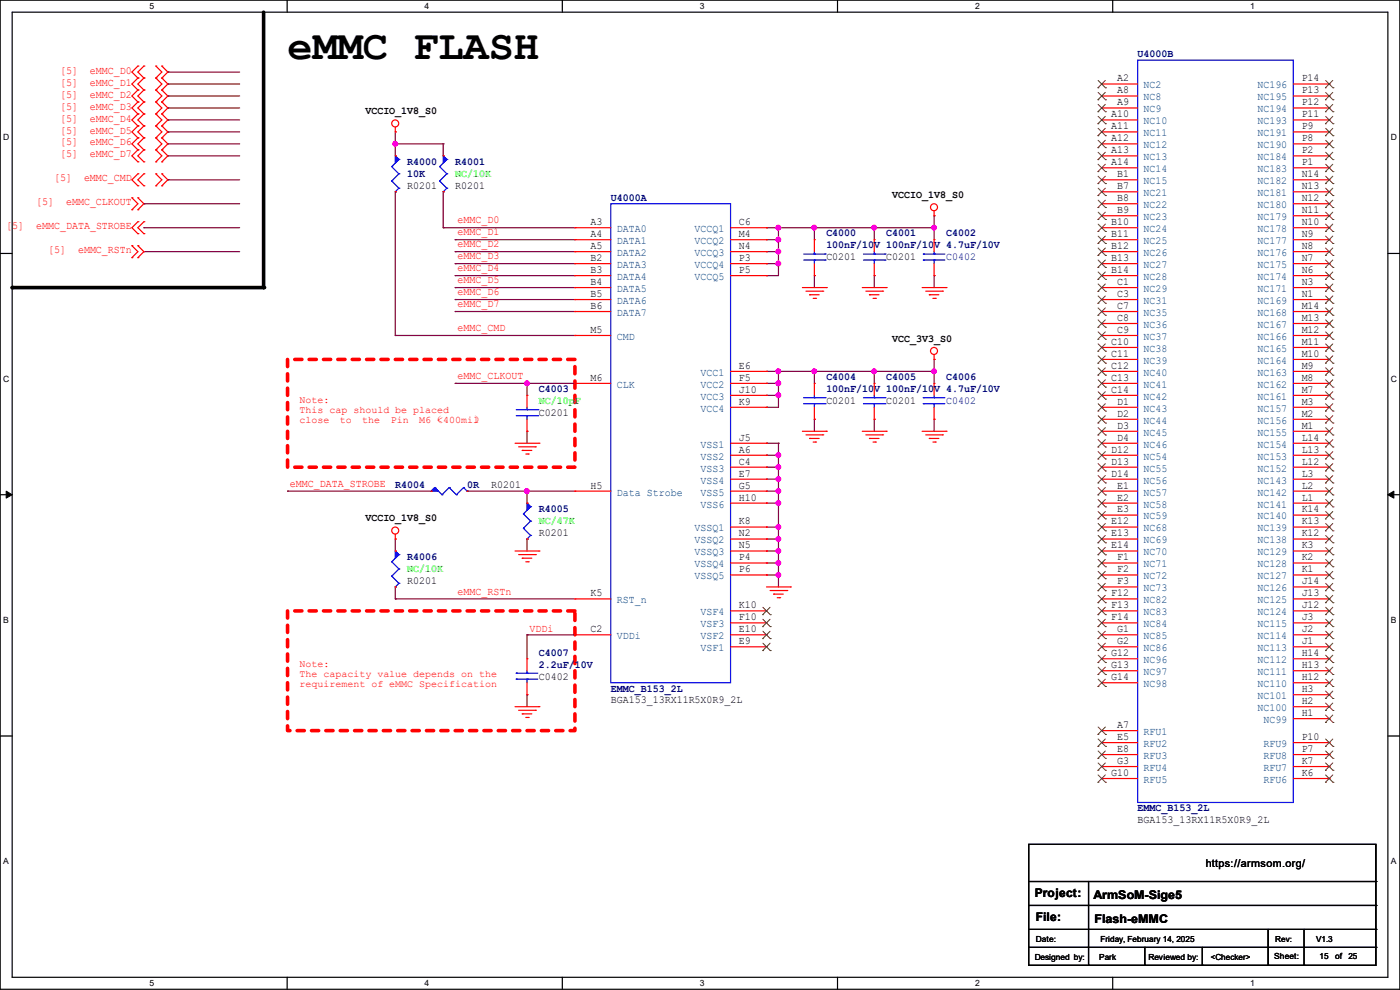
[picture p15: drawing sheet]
<svg xmlns="http://www.w3.org/2000/svg" width="297mm" height="210mm" viewBox="0 0 297 210" stroke-linecap="round" stroke-linejoin="round" font-family="sans-serif">
<defs><g id="words">
<text font-size="8.9" x="61" y="12.5">eMMC FLASH</text>
<g font-size="2.5">
<text x="219.5" y="190.4">Project:</text>
<text x="231.9" y="190.6">ArmSoM-Sige5</text>
<text x="219.8" y="195.5">File:</text>
<text x="232.2" y="195.7">Flash-eMMC</text>
</g>
<g font-size="2.3" fill="#f00">
<text x="12.7" y="15.6">[5]</text>
<text x="19.1" y="15.6">eMMC_D0</text>
<text x="12.7" y="18.2">[5]</text>
<text x="12.7" y="20.7">[5]</text>
<text x="12.7" y="23.2">[5]</text>
<text x="19.1" y="18.2">eMMC_D1</text>
<text x="19.1" y="20.7">eMMC_D2</text>
<text x="19.1" y="23.2">eMMC_D3</text>
<text x="12.7" y="25.8">[5]</text>
<text x="12.7" y="28.3">[5]</text>
<text x="19.1" y="25.8">eMMC_D4</text>
<text x="19.1" y="28.3">eMMC_D5</text>
<text x="12.7" y="30.9">[5]</text>
<text x="12.7" y="33.4">[5]</text>
<text x="19.1" y="30.9">eMMC_D6</text>
<text x="19.1" y="33.4">eMMC_D7</text>
<text x="11.5" y="38.5">[5]</text>
<text x="17.8" y="38.5">eMMC_CMD</text>
<text x="7.7" y="43.6">[5]</text>
<text x="14" y="43.6">eMMC_CLKOUT</text>
<text x="97.1" y="47.4">eMMC_D0</text>
<text x="1.3" y="48.6">[</text>
<text x="2.6" y="48.6">5]</text>
<text x="7.7" y="48.6">eMMC_DATA_STROBE</text>
<text x="10.2" y="53.7">[5]</text>
<text x="16.6" y="53.7">eMMC_RSTn</text>
<text x="97.1" y="49.9">eMMC_D1</text>
<text x="97.1" y="52.5">eMMC_D2</text>
<text x="97.1" y="55">eMMC_D3</text>
<text x="97.1" y="57.5">eMMC_D4</text>
<text x="97.1" y="60.1">eMMC_D5</text>
<text x="97.1" y="62.6">eMMC_D6</text>
<text x="97.1" y="65.2">eMMC_D7</text>
<text x="97.1" y="70.2">eMMC_CMD</text>
<text x="97.1" y="80.4">eMMC_CLKOUT</text>
<text x="61.5" y="103.3">eMMC_DATA_STROBE</text>
<text x="97.1" y="126.1">eMMC_RSTn</text>
<text x="112.3" y="134.2">VDDi</text>
</g>
<g font-size="2.3">
<text x="237" y="17.3">A2</text>
<text x="276.1" y="17.3">P14</text>
<text x="237" y="19.8">A8</text>
<text x="237" y="22.4">A9</text>
<text x="276.1" y="22.4">P12</text>
<text x="276.1" y="19.8">P13</text>
<text x="77.5" y="24.3">VCCIO_1V8_S0</text>
<text x="235.8" y="24.9">A10</text>
<text x="235.8" y="27.4">A11</text>
<text x="235.8" y="30">A12</text>
<text x="276.1" y="30">P8</text>
<text x="276.1" y="27.4">P9</text>
<text x="276.1" y="24.9">P11</text>
<text x="235.8" y="32.5">A13</text>
<text x="235.8" y="35.1">A14</text>
<text x="276.1" y="35.1">P1</text>
<text x="276.1" y="32.5">P2</text>
<text x="86.4" y="40">R0201</text>
<text x="96.6" y="40">R0201</text>
<text x="237" y="37.6">B1</text>
<text x="237" y="40.1">B7</text>
<text x="276.1" y="40.1">N13</text>
<text x="276.1" y="37.6">N14</text>
<text x="125.3" y="47.8">A3</text>
<text x="156.8" y="47.8">C6</text>
<text x="189.3" y="42">VCCIO_1V8_S0</text>
<text x="235.8" y="47.8">B10</text>
<text x="237" y="42.7">B8</text>
<text x="237" y="45.2">B9</text>
<text x="276.1" y="47.8">N10</text>
<text x="276.1" y="45.2">N11</text>
<text x="276.1" y="42.7">N12</text>
<text x="125.3" y="50.3">A4</text>
<text x="125.3" y="52.8">A5</text>
<text x="156.8" y="52.8">N4</text>
<text x="156.8" y="50.3">M4</text>
<text x="235.8" y="50.3">B11</text>
<text x="235.8" y="52.8">B12</text>
<text x="276.1" y="52.8">N8</text>
<text x="276.1" y="50.3">N9</text>
<text x="125.3" y="55.4">B2</text>
<text x="125.3" y="57.9">B3</text>
<text x="156.8" y="57.9">P5</text>
<text x="156.8" y="55.4">P3</text>
<text x="175.3" y="55.2">C0201</text>
<text x="188" y="55.2">C0201</text>
<text x="235.8" y="55.4">B13</text>
<text x="235.8" y="57.9">B14</text>
<text x="276.1" y="57.9">N6</text>
<text x="276.1" y="55.4">N7</text>
<text x="125.3" y="60.5">B4</text>
<text x="125.3" y="63">B5</text>
<text x="125.3" y="65.5">B6</text>
<text x="237" y="60.5">C1</text>
<text x="237" y="63">C3</text>
<text x="237" y="65.5">C7</text>
<text x="276.1" y="65.5">M14</text>
<text x="276.1" y="63">N1</text>
<text x="276.1" y="60.5">N3</text>
<text x="125.3" y="70.6">M5</text>
<text x="237" y="68.1">C8</text>
<text x="237" y="70.6">C9</text>
<text x="276.1" y="70.6">M12</text>
<text x="276.1" y="68.1">M13</text>
<text x="189.3" y="72.5">VCC_3V3_S0</text>
<text x="235.8" y="73.2">C10</text>
<text x="235.8" y="75.7">C11</text>
<text x="276.1" y="75.7">M10</text>
<text x="276.1" y="73.2">M11</text>
<text x="125.3" y="80.8">M6</text>
<text x="156.8" y="83.3">J10</text>
<text x="156.8" y="80.8">F5</text>
<text x="156.8" y="78.2">E6</text>
<text x="235.8" y="78.2">C12</text>
<text x="235.8" y="80.8">C13</text>
<text x="235.8" y="83.3">C14</text>
<text x="276.1" y="83.3">M7</text>
<text x="276.1" y="80.8">M8</text>
<text x="276.1" y="78.2">M9</text>
<text x="114.3" y="88.3">C0201</text>
<text x="156.8" y="85.9">K9</text>
<text x="175.3" y="85.7">C0201</text>
<text x="188" y="85.7">C0201</text>
<text x="237" y="85.9">D1</text>
<text x="237" y="88.4">D2</text>
<text x="276.1" y="88.4">M2</text>
<text x="276.1" y="85.9">M3</text>
<text x="156.8" y="93.5">J5</text>
<text x="237" y="90.9">D3</text>
<text x="237" y="93.5">D4</text>
<text x="276.1" y="93.5">L14</text>
<text x="276.1" y="90.9">M1</text>
<text x="156.8" y="101.1">E7</text>
<text x="156.8" y="96">A6</text>
<text x="156.8" y="98.6">C4</text>
<text x="235.8" y="96">D12</text>
<text x="235.8" y="98.6">D13</text>
<text x="235.8" y="101.1">D14</text>
<text x="276.1" y="101.1">L3</text>
<text x="276.1" y="98.6">L12</text>
<text x="276.1" y="96">L13</text>
<text x="104.2" y="103.5">R0201</text>
<text x="125.3" y="103.6">H5</text>
<text x="156.8" y="103.6">G5</text>
<text x="156.8" y="106.2">H10</text>
<text x="237" y="103.6">E1</text>
<text x="237" y="106.2">E2</text>
<text x="276.1" y="106.2">L1</text>
<text x="276.1" y="103.6">L2</text>
<text x="77.5" y="110.6">VCCIO_1V8_S0</text>
<text x="114.3" y="113.7">R0201</text>
<text x="156.8" y="113.8">N2</text>
<text x="156.8" y="111.3">K8</text>
<text x="235.8" y="111.3">E12</text>
<text x="235.8" y="113.8">E13</text>
<text x="237" y="108.7">E3</text>
<text x="276.1" y="113.8">K12</text>
<text x="276.1" y="111.3">K13</text>
<text x="276.1" y="108.7">K14</text>
<text x="156.8" y="118.9">P4</text>
<text x="156.8" y="116.3">N5</text>
<text x="235.8" y="116.3">E14</text>
<text x="237" y="118.9">F1</text>
<text x="276.1" y="118.9">K2</text>
<text x="276.1" y="116.3">K3</text>
<text x="86.4" y="123.8">R0201</text>
<text x="156.8" y="121.4">P6</text>
<text x="237" y="121.4">F2</text>
<text x="237" y="124">F3</text>
<text x="276.1" y="124">J14</text>
<text x="276.1" y="121.4">K1</text>
<text x="125.3" y="126.5">K5</text>
<text x="156.8" y="131.6">F10</text>
<text x="156.8" y="129">K10</text>
<text x="235.8" y="126.5">F12</text>
<text x="235.8" y="129">F13</text>
<text x="235.8" y="131.6">F14</text>
<text x="276.1" y="131.6">J3</text>
<text x="276.1" y="129">J12</text>
<text x="276.1" y="126.5">J13</text>
<text x="125.3" y="134.1">C2</text>
<text x="156.8" y="136.7">E9</text>
<text x="156.8" y="134.1">E10</text>
<text x="237" y="134.1">G1</text>
<text x="237" y="136.7">G2</text>
<text x="276.1" y="136.7">J1</text>
<text x="276.1" y="134.1">J2</text>
<text x="235.8" y="139.2">G12</text>
<text x="235.8" y="141.7">G13</text>
<text x="276.1" y="141.7">H13</text>
<text x="276.1" y="139.2">H14</text>
<text x="114.3" y="144.1">C0402</text>
<text x="129.6" y="149.2">BGA153_13RX11R5X0R9_2L</text>
<text x="235.8" y="144.3">G14</text>
<text x="276.1" y="149.4">H2</text>
<text x="276.1" y="146.8">H3</text>
<text x="276.1" y="144.3">H12</text>
<text x="237" y="154.4">A7</text>
<text x="276.1" y="151.9">H1</text>
<text x="237" y="159.5">E8</text>
<text x="237" y="157">E5</text>
<text x="276.1" y="159.5">P7</text>
<text x="276.1" y="157">P10</text>
<text x="235.8" y="164.6">G10</text>
<text x="237" y="162.1">G3</text>
<text x="276.1" y="164.6">K6</text>
<text x="276.1" y="162.1">K7</text>
<text x="241.3" y="174.6">BGA153_13RX11R5X0R9_2L</text>
<text x="255.8" y="184">https://armsom.org/</text>
</g>
<g font-size="2.3" fill="#000080">
<text x="241.3" y="12.1">U4000B</text>
<text x="86.4" y="34.9">R4000</text>
<text x="96.6" y="34.9">R4001</text>
<text x="86.4" y="37.5">10K</text>
<text x="129.6" y="42.5">U4000A</text>
<text x="175.3" y="50.2">C4000</text>
<text x="175.3" y="52.7">100nF/10</text>
<text x="185.5" y="52.7">V 100nF/10</text>
<text x="188" y="50.2">C4001</text>
<text x="198.2" y="52.7">V 4.7uF/10V</text>
<text x="200.7" y="50.2">C4002</text>
<text x="200.7" y="55.2">C0402</text>
<text x="114.3" y="83.2">C4003</text>
<text x="175.3" y="80.6">C4004</text>
<text x="175.3" y="83.2">100nF/10</text>
<text x="185.5" y="83.2">V 100nF/10</text>
<text x="188" y="80.6">C4005</text>
<text x="198.2" y="83.2">V 4.7uF/10V</text>
<text x="200.7" y="80.6">C4006</text>
<text x="200.7" y="85.7">C0402</text>
<text x="83.9" y="103.5">R4004</text>
<text x="99.1" y="103.5">0R</text>
<text x="114.3" y="108.6">R4005</text>
<text x="86.4" y="118.7">R4006</text>
<text x="114.3" y="139.1">C4007</text>
<text x="114.3" y="141.6">2.2uF/</text>
<text x="122" y="141.6">10V</text>
<text x="129.6" y="146.7">EMMC_B153_2L</text>
<text x="241.3" y="172.1">EMMC_B153_2L</text>
</g>
<g font-size="2.3" fill="#004080">
<text x="242.6" y="18.8">NC2</text>
<text x="242.6" y="21.3">NC8</text>
<text x="242.6" y="23.8">NC9</text>
<text x="266.7" y="23.8">NC194</text>
<text x="266.7" y="21.3">NC195</text>
<text x="266.7" y="18.8">NC196</text>
<text x="242.6" y="26.4">NC10</text>
<text x="242.6" y="28.9">NC11</text>
<text x="266.7" y="28.9">NC191</text>
<text x="266.7" y="26.4">NC193</text>
<text x="242.6" y="31.5">NC12</text>
<text x="242.6" y="34">NC13</text>
<text x="266.7" y="34">NC184</text>
<text x="266.7" y="31.5">NC190</text>
<text x="242.6" y="36.5">NC14</text>
<text x="242.6" y="39.1">NC15</text>
<text x="242.6" y="41.6">NC21</text>
<text x="266.7" y="41.6">NC181</text>
<text x="266.7" y="39.1">NC182</text>
<text x="266.7" y="36.5">NC183</text>
<text x="242.6" y="44.2">NC22</text>
<text x="242.6" y="46.7">NC23</text>
<text x="266.7" y="46.7">NC179</text>
<text x="266.7" y="44.2">NC180</text>
<text x="130.9" y="49.2">DATA0</text>
<text x="130.9" y="51.8">DATA1</text>
<text x="147.4" y="51.8">VCCQ2</text>
<text x="147.4" y="49.2">VCCQ1</text>
<text x="242.6" y="49.2">NC24</text>
<text x="242.6" y="51.8">NC25</text>
<text x="266.7" y="51.8">NC177</text>
<text x="266.7" y="49.2">NC178</text>
<text x="130.9" y="56.9">DATA3</text>
<text x="130.9" y="54.3">DATA2</text>
<text x="130.9" y="59.4">DATA4</text>
<text x="147.4" y="54.3">VCCQ3</text>
<text x="147.4" y="59.4">VCCQ5</text>
<text x="147.4" y="56.9">VCCQ4</text>
<text x="242.6" y="54.3">NC26</text>
<text x="242.6" y="56.9">NC27</text>
<text x="242.6" y="59.4">NC28</text>
<text x="266.7" y="59.4">NC174</text>
<text x="266.7" y="56.9">NC175</text>
<text x="266.7" y="54.3">NC176</text>
<text x="130.9" y="61.9">DATA5</text>
<text x="130.9" y="64.5">DATA6</text>
<text x="242.6" y="61.9">NC29</text>
<text x="242.6" y="64.5">NC31</text>
<text x="266.7" y="64.5">NC169</text>
<text x="266.7" y="61.9">NC171</text>
<text x="130.9" y="67">DATA7</text>
<text x="242.6" y="67">NC35</text>
<text x="242.6" y="69.6">NC36</text>
<text x="266.7" y="69.6">NC167</text>
<text x="266.7" y="67">NC168</text>
<text x="130.9" y="72.1">CMD</text>
<text x="242.6" y="72.1">NC37</text>
<text x="242.6" y="74.6">NC38</text>
<text x="242.6" y="77.2">NC39</text>
<text x="266.7" y="77.2">NC164</text>
<text x="266.7" y="74.6">NC165</text>
<text x="266.7" y="72.1">NC166</text>
<text x="130.9" y="82.3">CLK</text>
<text x="148.6" y="82.3">VCC2</text>
<text x="148.6" y="79.7">VCC1</text>
<text x="242.6" y="79.7">NC40</text>
<text x="242.6" y="82.3">NC41</text>
<text x="266.7" y="82.3">NC162</text>
<text x="266.7" y="79.7">NC163</text>
<text x="148.6" y="87.3">VCC4</text>
<text x="148.6" y="84.8">VCC3</text>
<text x="242.6" y="84.8">NC42</text>
<text x="242.6" y="87.3">NC43</text>
<text x="242.6" y="89.9">NC44</text>
<text x="266.7" y="89.9">NC156</text>
<text x="266.7" y="87.3">NC157</text>
<text x="266.7" y="84.8">NC161</text>
<text x="148.6" y="95">VSS1</text>
<text x="242.6" y="92.4">NC45</text>
<text x="242.6" y="95">NC46</text>
<text x="266.7" y="95">NC154</text>
<text x="266.7" y="92.4">NC155</text>
<text x="148.6" y="97.5">VSS2</text>
<text x="148.6" y="100">VSS3</text>
<text x="242.6" y="97.5">NC54</text>
<text x="242.6" y="100">NC55</text>
<text x="266.7" y="100">NC152</text>
<text x="266.7" y="97.5">NC153</text>
<text x="130.9" y="105.1">Data Strobe</text>
<text x="148.6" y="102.6">VSS4</text>
<text x="148.6" y="105.1">VSS5</text>
<text x="148.6" y="107.7">VSS6</text>
<text x="242.6" y="102.6">NC56</text>
<text x="242.6" y="105.1">NC57</text>
<text x="242.6" y="107.7">NC58</text>
<text x="266.7" y="107.7">NC141</text>
<text x="266.7" y="105.1">NC142</text>
<text x="266.7" y="102.6">NC143</text>
<text x="147.4" y="112.7">VSSQ1</text>
<text x="242.6" y="110.2">NC59</text>
<text x="242.6" y="112.7">NC68</text>
<text x="266.7" y="112.7">NC139</text>
<text x="266.7" y="110.2">NC140</text>
<text x="147.4" y="117.8">VSSQ3</text>
<text x="147.4" y="115.3">VSSQ2</text>
<text x="242.6" y="115.3">NC69</text>
<text x="242.6" y="117.8">NC70</text>
<text x="266.7" y="117.8">NC129</text>
<text x="266.7" y="115.3">NC138</text>
<text x="147.4" y="120.4">VSSQ4</text>
<text x="147.4" y="122.9">VSSQ5</text>
<text x="242.6" y="120.4">NC71</text>
<text x="242.6" y="122.9">NC72</text>
<text x="242.6" y="125.4">NC73</text>
<text x="266.7" y="125.4">NC126</text>
<text x="266.7" y="122.9">NC127</text>
<text x="266.7" y="120.4">NC128</text>
<text x="130.9" y="128">RST_n</text>
<text x="148.6" y="130.5">VSF4</text>
<text x="242.6" y="128">NC82</text>
<text x="242.6" y="130.5">NC83</text>
<text x="266.7" y="130.5">NC124</text>
<text x="266.7" y="128">NC125</text>
<text x="130.9" y="135.6">VDDi</text>
<text x="148.6" y="135.6">VSF2</text>
<text x="148.6" y="133.1">VSF3</text>
<text x="242.6" y="133.1">NC84</text>
<text x="242.6" y="135.6">NC85</text>
<text x="266.7" y="135.6">NC114</text>
<text x="266.7" y="133.1">NC115</text>
<text x="148.6" y="138.1">VSF1</text>
<text x="242.6" y="138.1">NC86</text>
<text x="242.6" y="140.7">NC96</text>
<text x="242.6" y="143.2">NC97</text>
<text x="266.7" y="143.2">NC111</text>
<text x="266.7" y="140.7">NC112</text>
<text x="266.7" y="138.1">NC113</text>
<text x="242.6" y="145.8">NC98</text>
<text x="266.7" y="148.3">NC101</text>
<text x="266.7" y="145.8">NC110</text>
<text x="242.6" y="155.9">RFU1</text>
<text x="266.7" y="150.8">NC100</text>
<text x="268" y="153.4">NC99</text>
<text x="242.6" y="161">RFU3</text>
<text x="242.6" y="158.5">RFU2</text>
<text x="268" y="161">RFU8</text>
<text x="268" y="158.5">RFU9</text>
<text x="242.6" y="163.5">RFU4</text>
<text x="242.6" y="166.1">RFU5</text>
<text x="268" y="166.1">RFU6</text>
<text x="268" y="163.5">RFU7</text>
</g>
<g font-size="2.3" fill="#0f0">
<text x="96.6" y="37.5">NC/10K</text>
<text x="114.3" y="85.7">NC/10p</text>
<text x="122" y="85.7">F</text>
<text x="114.3" y="111.1">NC/47K</text>
<text x="86.4" y="121.3">NC/10K</text>
</g>
<g font-size="2.1" fill="#f00">
<text x="63.5" y="85.5">Note:</text>
<text x="63.5" y="87.6">This cap should be placed</text>
<text x="63.5" y="89.7">close</text>
<text x="72.1" y="89.7">to</text>
<text x="76.8" y="89.7">the</text>
<text x="82.9" y="89.7">Pin</text>
<text x="88.9" y="89.7">M6（</text>
<text x="92.8" y="89.7">&lt;400mi）</text>
<text x="100.4" y="89.7">l</text>
<text x="63.5" y="141.4">Note:</text>
<text x="63.5" y="143.5">The capacity value depends on the</text>
<text x="63.5" y="145.6">requirement of eMMC Specification</text>
</g>
<g font-size="1.8">
<text x="31.7" y="1.9">5</text>
<text x="90.1" y="1.9">4</text>
<text x="148.5" y="1.9">3</text>
<text x="206.8" y="1.9">2</text>
<text x="265.2" y="1.9">1</text>
<text x=".7" y="29.8">D</text>
<text x="295.1" y="29.8">D</text>
<text x=".7" y="80.9">C</text>
<text x="295.1" y="80.9">C</text>
<text x=".7" y="132.1">B</text>
<text x="295.1" y="132.1">B</text>
<text x=".7" y="183.3">A</text>
<text x="295.1" y="183.3">A</text>
<text x="219.5" y="203.6">Designed by:</text>
<text x="219.8" y="199.8">Date:</text>
<text x="233.2" y="203.6">Park</text>
<text x="233.5" y="199.8">Friday, February 14, 2025</text>
<text x="243.6" y="203.6">Reviewed by:</text>
<text x="256.8" y="203.6">&lt;Checker&gt;</text>
<text x="270.3" y="203.3">Sheet:</text>
<text x="279.2" y="199.8">V1.3</text>
<text x="280" y="203.3">15</text>
<text x="283.3" y="203.3">of</text>
<text x="286" y="203.3">25</text>
<text x="31.7" y="209.2">5</text>
<text x="90.1" y="209.2">4</text>
<text x="148.5" y="209.2">3</text>
<text x="206.8" y="209.2">2</text>
<text x="265.2" y="209.2">1</text>
</g>
<text font-size="1.7" x="270.6" y="199.8">Rev:</text>
</g></defs>
<g fill="none" stroke="#000" stroke-width=".25">
<path d="M0 0h297v209.8h-297zM2.6 2.6h291.8v204.7h-291.8zM60.9 0v2.6M119.3 0v2.6M177.7 0v2.6M236.1 0v2.6M0 53.8h2.6M294.4 53.8h2.6M0 104.9h2.6M294.4 104.9h2.6M0 156.1h2.6M294.4 156.1h2.6"/>
<path d="M60.9 207.3v2.5M119.3 207.3v2.5M177.7 207.3v2.5M236.1 207.3v2.5"/>
</g>
<path d="M1.3 104.2l1.3 .7-1.3 .8zM294.4 104.9l1.3-.7v1.5z" fill="#000"/>
<path d="M1.3 104.2l1.3 .7-1.3 .8zM294.4 104.9l1.3-.7v1.5z" fill="none" stroke="#000" stroke-width=".21"/>
<path d="M61 76.2h61v22.9h-61zM61 129.6h61v25.4h-61z" fill="none" stroke="#f00" stroke-width=".76" stroke-dasharray="1.5 1.5"/>
<path d="M55.9 2.6v58.4h-53.3" fill="none" stroke="#000" stroke-width=".76"/>
<g fill="#000">
<circle cx="2.6" cy="61" r=".38"/>
<circle cx="55.9" cy="61" r=".38"/>
</g>
<path d="M162.6 111.8h.1M162.6 111.8h2.5M165.1 111.8h.1M165.1 111.8v2.5" fill="none" stroke="#800040" stroke-width=".25"/>
<circle cx="165.1" cy="114.3" r=".49" fill="#f0f"/>
<circle cx="165.1" cy="114.3" r=".49" fill="none" stroke="#f0f" stroke-width=".25"/>
<path d="M162.6 114.3h.1M162.6 116.9h.1M162.6 114.3h2.5M165.1 114.3h.1M165.1 114.3v2.6h-2.5" fill="none" stroke="#800040" stroke-width=".25"/>
<circle cx="165.1" cy="116.9" r=".49" fill="#f0f"/>
<circle cx="165.1" cy="116.9" r=".49" fill="none" stroke="#f0f" stroke-width=".25"/>
<path d="M165.1 116.9h.1M165.1 116.9v2.5" fill="none" stroke="#800040" stroke-width=".25"/>
<circle cx="165.1" cy="119.4" r=".49" fill="#f0f"/>
<circle cx="165.1" cy="119.4" r=".49" fill="none" stroke="#f0f" stroke-width=".25"/>
<path d="M162.6 119.4h.1M162.6 119.4h2.5M165.1 119.4h.1M165.1 119.4v2.6" fill="none" stroke="#800040" stroke-width=".25"/>
<circle cx="165.1" cy="121.9" r=".49" fill="#f0f"/>
<circle cx="165.1" cy="121.9" r=".49" fill="none" stroke="#f0f" stroke-width=".25"/>
<path d="M162.6 94h.1M162.6 94h2.5M165.1 94h.1M165.1 94v2.6M162.6 122h.1M162.6 122h2.5M165.1 122h.1M165.1 122v2.5" fill="none" stroke="#800040" stroke-width=".25"/>
<circle cx="165.1" cy="96.5" r=".49" fill="#f0f"/>
<circle cx="165.1" cy="96.5" r=".49" fill="none" stroke="#f0f" stroke-width=".25"/>
<path d="M162.6 96.6h.1M162.6 99.1h.1M162.6 96.6h2.5M162.6 99.1h2.5M165.1 96.6h.1M165.1 99.1h.1M165.1 96.6v5" fill="none" stroke="#800040" stroke-width=".25"/>
<circle cx="165.1" cy="101.6" r=".49" fill="#f0f"/>
<circle cx="165.1" cy="101.6" r=".49" fill="none" stroke="#f0f" stroke-width=".25"/>
<circle cx="165.1" cy="99.1" r=".49" fill="#f0f"/>
<circle cx="165.1" cy="99.1" r=".49" fill="none" stroke="#f0f" stroke-width=".25"/>
<path d="M162.6 101.6h.1M162.6 101.6h2.5M165.1 101.6h.1M165.1 101.6v2.6" fill="none" stroke="#800040" stroke-width=".25"/>
<circle cx="165.1" cy="104.2" r=".49" fill="#f0f"/>
<circle cx="165.1" cy="104.2" r=".49" fill="none" stroke="#f0f" stroke-width=".25"/>
<path d="M162.6 104.2h.1M162.6 106.7h.1M162.6 104.2h2.5M162.6 106.7h2.5M165.1 104.2h.1M165.1 106.7h.1M165.1 104.2v7.6" fill="none" stroke="#800040" stroke-width=".25"/>
<circle cx="165.1" cy="111.8" r=".49" fill="#f0f"/>
<circle cx="165.1" cy="111.8" r=".49" fill="none" stroke="#f0f" stroke-width=".25"/>
<circle cx="165.1" cy="106.7" r=".49" fill="#f0f"/>
<circle cx="165.1" cy="106.7" r=".49" fill="none" stroke="#f0f" stroke-width=".25"/>
<path d="M185.5 48.3h.1M185.5 48.3h12.7" fill="none" stroke="#800040" stroke-width=".25"/>
<circle cx="198.1" cy="48.3" r=".49" fill="#f0f"/>
<circle cx="198.1" cy="48.3" r=".49" fill="none" stroke="#f0f" stroke-width=".25"/>
<circle cx="185.4" cy="48.3" r=".49" fill="#f0f"/>
<circle cx="185.4" cy="48.3" r=".49" fill="none" stroke="#f0f" stroke-width=".25"/>
<path d="M172.8 48.3h.1M172.8 48.3h12.7" fill="none" stroke="#800040" stroke-width=".25"/>
<circle cx="172.7" cy="48.3" r=".49" fill="#f0f"/>
<circle cx="172.7" cy="48.3" r=".49" fill="none" stroke="#f0f" stroke-width=".25"/>
<g fill="none" stroke="#800040" stroke-width=".25">
<path d="M162.6 58.5h.1M162.6 50.8h.1M162.6 58.5h2.5M165.1 48.3h.1M165.1 48.3v2.5h-2.5M172.8 58.5h.1M172.8 48.3h.1M172.8 48.3v2.5M172.8 58.5v2.5M185.5 58.5h.1M185.5 48.3h.1M185.5 48.3v2.5"/>
<path d="M185.5 58.5v2.5M198.2 45.8h.1M198.2 58.5h.1M198.2 48.3h.1M198.2 45.8v5M198.2 58.5v2.5"/>
</g>
<circle cx="165.1" cy="50.8" r=".49" fill="#f0f"/>
<circle cx="165.1" cy="50.8" r=".49" fill="none" stroke="#f0f" stroke-width=".25"/>
<path d="M162.6 53.4h.1M162.6 53.4h2.5M165.1 50.8h.1M165.1 53.4h.1M165.1 50.8v5.1" fill="none" stroke="#800040" stroke-width=".25"/>
<circle cx="165.1" cy="55.9" r=".49" fill="#f0f"/>
<circle cx="165.1" cy="55.9" r=".49" fill="none" stroke="#f0f" stroke-width=".25"/>
<circle cx="165.1" cy="53.4" r=".49" fill="#f0f"/>
<circle cx="165.1" cy="53.4" r=".49" fill="none" stroke="#f0f" stroke-width=".25"/>
<path d="M162.6 55.9h.1M162.6 55.9h2.5M165.1 55.9h.1M165.1 55.9v2.6M172.8 78.8h.1M172.8 78.8h12.7M185.5 78.8h.1M185.5 78.8v2.5M172.8 88.9h.1M172.8 88.9v2.6M185.5 88.9h.1M185.5 88.9v2.6" fill="none" stroke="#800040" stroke-width=".25"/>
<circle cx="185.4" cy="78.8" r=".49" fill="#f0f"/>
<circle cx="185.4" cy="78.8" r=".49" fill="none" stroke="#f0f" stroke-width=".25"/>
<path d="M172.8 78.8h.1M172.8 78.8v2.5" fill="none" stroke="#800040" stroke-width=".25"/>
<circle cx="172.7" cy="78.8" r=".49" fill="#f0f"/>
<circle cx="172.7" cy="78.8" r=".49" fill="none" stroke="#f0f" stroke-width=".25"/>
<path d="M185.5 78.8h.1M185.5 78.8h12.7M198.2 88.9h.1M198.2 88.9v2.6" fill="none" stroke="#800040" stroke-width=".25"/>
<circle cx="198.1" cy="78.8" r=".49" fill="#f0f"/>
<circle cx="198.1" cy="78.8" r=".49" fill="none" stroke="#f0f" stroke-width=".25"/>
<path d="M162.6 78.8h.1M162.6 78.8h2.5M198.2 78.8h.1M198.2 78.8v2.5M162.6 81.3h.1M162.6 83.9h.1M162.6 81.3h2.5M165.1 81.3h.1M165.1 81.3v2.6h-2.5" fill="none" stroke="#800040" stroke-width=".25"/>
<circle cx="165.1" cy="83.8" r=".49" fill="#f0f"/>
<circle cx="165.1" cy="83.8" r=".49" fill="none" stroke="#f0f" stroke-width=".25"/>
<path d="M165.1 78.8h.1M165.1 78.8v2.5M165.1 83.9h.1M165.1 83.9v2.5" fill="none" stroke="#800040" stroke-width=".25"/>
<circle cx="165.1" cy="81.3" r=".49" fill="#f0f"/>
<circle cx="165.1" cy="81.3" r=".49" fill="none" stroke="#f0f" stroke-width=".25"/>
<circle cx="165.1" cy="78.8" r=".49" fill="#f0f"/>
<circle cx="165.1" cy="78.8" r=".49" fill="none" stroke="#f0f" stroke-width=".25"/>
<g fill="none" stroke="#800040" stroke-width=".25">
<path d="M30.5 53.4h.1M30.5 53.4h20.3M96.6 50.8h.1M96.6 53.4h.1M96.6 55.9h.1M96.6 58.5h.1M96.6 53.4h25.4M96.6 50.8h25.4M96.6 55.9h25.4M96.6 58.5h25.4M162.6 48.3h.1M162.6 48.3h10.2"/>
<path d="M165.1 48.3h.1M83.9 71.2h.1M83.9 71.2h38.1M96.6 61h.1M96.6 63.5h.1M96.6 66.1h.1M96.6 61h25.4M96.6 63.5h25.4M96.6 66.1h25.4M96.6 81.3h.1M96.6 81.3h15.2M162.6 86.4h.1"/>
<path d="M162.6 86.4h2.5M61 104.2h.1M61 104.2h30.5M99.1 104.2h.1M99.1 104.2h12.7"/>
</g>
<circle cx="165.1" cy="48.3" r=".49" fill="#f0f"/>
<circle cx="165.1" cy="48.3" r=".49" fill="none" stroke="#f0f" stroke-width=".25"/>
<g fill="none" stroke="#800040" stroke-width=".25">
<path d="M35.6 15.3h.1M35.6 17.8h.1M35.6 15.3h15.2M35.6 17.8h15.2M35.6 20.4h.1M35.6 22.9h.1M35.6 25.4h.1M35.6 28h.1M35.6 30.5h.1M35.6 33.1h.1M35.6 38.1h.1M35.6 20.4h15.2"/>
<path d="M35.6 22.9h15.2M35.6 25.4h15.2M35.6 28h15.2M35.6 30.5h15.2M35.6 33.1h15.2M35.6 38.1h15.2M30.5 43.2h.1M30.5 48.3h.1M30.5 43.2h20.3M30.5 48.3h20.3M165.1 78.8h.1M165.1 78.8h7.7"/>
<path d="M111.8 104.2h.1M111.8 104.2h10.2"/>
</g>
<circle cx="111.8" cy="104.2" r=".49" fill="#f0f"/>
<circle cx="111.8" cy="104.2" r=".49" fill="none" stroke="#f0f" stroke-width=".25"/>
<path d="M83.9 28h.1M83.9 28v2.5M198.2 76.2h.1M198.2 76.2v2.6M111.8 104.2h.1M111.8 104.2v2.5" fill="none" stroke="#800040" stroke-width=".25"/>
<circle cx="83.8" cy="30.5" r=".49" fill="#f0f"/>
<circle cx="83.8" cy="30.5" r=".49" fill="none" stroke="#f0f" stroke-width=".25"/>
<g fill="none" stroke="#800040" stroke-width=".25">
<path d="M94 40.7h.1M94 48.3h.1M94 40.7v7.6M94 48.3h28M111.8 81.3h.1M111.8 81.3v2.6M111.8 81.3h10.2M83.9 114.3h.1M83.9 114.3v2.6M111.8 114.3h.1M111.8 114.3v2.6M83.9 124.5h.1"/>
<path d="M83.9 127h.1M83.9 124.5v2.5M83.9 127h38.1M111.8 134.7h.1M111.8 134.7v5M111.8 134.7h10.2M111.8 147.4h.1M111.8 147.4v2.5"/>
</g>
<circle cx="111.8" cy="81.3" r=".49" fill="#f0f"/>
<circle cx="111.8" cy="81.3" r=".49" fill="none" stroke="#f0f" stroke-width=".25"/>
<path d="M83.9 30.5h.1M83.9 30.5v2.6M83.9 30.5h10.1M94 30.5h.1M94 30.5v2.6M83.9 40.7h.1M83.9 40.7v30.5M111.8 91.5h.1M111.8 91.5v2.5" fill="none" stroke="#800040" stroke-width=".25"/>
<g fill="none" stroke="#f00" stroke-width=".25">
<path d="M29.3 16.6h.1M29.3 14h.1M29.3 19.1h.1M29.3 14l-1.3 1.3 1.3 1.3M29.3 16.6l-1.3 1.2 1.3 1.3M29.3 19.1l-1.3 1.3 1.3 1.2M30.5 16.6h.1M30.5 14h.1M30.5 19.1h.1M30.5 19.1l-1.2 1.3 1.2 1.2M30.5 14l-1.2 1.3 1.2 1.3M30.5 16.6l-1.2 1.2 1.2 1.3"/>
<path d="M33.1 16.6h.1M33.1 14h.1M33.1 19.1h.1M33.1 14l1.2 1.3-1.2 1.3M33.1 19.1l1.2 1.3-1.2 1.2M33.1 16.6l1.2 1.2-1.2 1.3M34.3 14h.1M34.3 16.6h.1M34.3 19.1h.1M34.3 14l1.3 1.3-1.3 1.3M34.3 16.6l1.3 1.2-1.3 1.3M34.3 19.1l1.3 1.3-1.3 1.2"/>
<path d="M29.3 21.6h.1M29.3 24.2h.1M29.3 26.7h.1M29.3 29.3h.1M29.3 31.8h.1M29.3 34.3h.1M29.3 39.4h.1M29.3 36.9h.1M29.3 21.6l-1.3 1.3 1.3 1.3M29.3 24.2l-1.3 1.2 1.3 1.3M29.3 26.7l-1.3 1.3 1.3 1.3M29.3 29.3l-1.3 1.2 1.3 1.3"/>
<path d="M29.3 31.8l-1.3 1.3 1.3 1.2M29.3 36.9l-1.3 1.2 1.3 1.3M30.5 21.6h.1M30.5 24.2h.1M30.5 26.7h.1M30.5 29.3h.1M30.5 31.8h.1M30.5 34.3h.1M30.5 39.4h.1M30.5 36.9h.1M30.5 21.6l-1.2 1.3 1.2 1.3M30.5 24.2l-1.2 1.2 1.2 1.3"/>
<path d="M30.5 26.7l-1.2 1.3 1.2 1.3M30.5 29.3l-1.2 1.2 1.2 1.3M30.5 31.8l-1.2 1.3 1.2 1.2M30.5 36.9l-1.2 1.2 1.2 1.3M33.1 21.6h.1M33.1 24.2h.1M33.1 26.7h.1M33.1 29.3h.1M33.1 31.8h.1M33.1 34.3h.1M33.1 39.4h.1M33.1 36.9h.1"/>
<path d="M33.1 21.6l1.2 1.3-1.2 1.3M33.1 26.7l1.2 1.3-1.2 1.3M33.1 24.2l1.2 1.2-1.2 1.3M33.1 29.3l1.2 1.2-1.2 1.3M33.1 31.8l1.2 1.3-1.2 1.2M33.1 36.9l1.2 1.2-1.2 1.3M34.3 21.6h.1M34.3 24.2h.1M34.3 26.7h.1M34.3 29.3h.1M34.3 31.8h.1M34.3 34.3h.1"/>
<path d="M34.3 36.9h.1M34.3 39.4h.1M34.3 21.6l1.3 1.3-1.3 1.3M34.3 29.3l1.3 1.2-1.3 1.3M34.3 24.2l1.3 1.2-1.3 1.3M34.3 31.8l1.3 1.3-1.3 1.2M34.3 26.7l1.3 1.3-1.3 1.3M34.3 36.9l1.3 1.2-1.3 1.3M83.9 28h.1M83.9 27v1M28 44.5h.1M28 42h.1"/>
<path d="M28 54.7h.1M28 52.1h.1M28 42l1.3 1.2-1.3 1.3M28 52.1l1.3 1.3-1.3 1.3M29.3 42h.1M29.3 44.5h.1M29.3 49.6h.1M29.3 47h.1M29.3 52.1h.1M29.3 54.7h.1M29.3 42l1.2 1.2-1.2 1.3M29.3 47l-1.3 1.3 1.3 1.3"/>
<path d="M29.3 52.1l1.2 1.3-1.2 1.3M30.5 49.6h.1M30.5 47h.1M30.5 47l-1.2 1.3 1.2 1.3M122 55.9h.1M122 48.3h.1M122 50.8h.1M122 53.4h.1M122 58.5h.1M122 55.9h7.6M122 48.3h7.6M122 50.8h7.6"/>
<path d="M122 53.4h7.6M122 58.5h7.6M155 55.9h7.6M155 48.3h7.6M155 50.8h7.6M155 53.4h7.6M155 58.5h7.6M162.6 53.4h.1M162.6 50.8h.1M162.6 48.3h.1M162.6 58.5h.1M162.6 55.9h.1"/>
<path d="M198.2 45.8h.1M198.2 44.7v1.1M122 61h.1M122 63.5h.1M122 66.1h.1M122 71.2h.1M122 61h7.6M122 63.5h7.6M122 66.1h7.6M122 71.2h7.6M155 78.8h7.6M162.6 78.8h.1"/>
<path d="M170.2 61h5.1M171 61.8h3.5M171.7 62.5h.1M171.7 62.5h2.1M172.5 63.3h.5M173 63.3h.1M174.5 61.8h.1M175.3 61h.1M182.9 61h5.1M183.7 61.8h3.5M184.4 62.5h.1M184.4 62.5h2.1"/>
<path d="M185.2 63.3h.5M185.7 63.3h.1M187.2 61.8h.1M188 61h.1M195.6 61h5.1M196.4 61.8h3.5M197.1 62.5h.1M197.1 62.5h2.1M197.9 63.3h.5M198.2 76.2h.1M198.2 75.2v1M198.4 63.3h.1"/>
<path d="M199.9 61.8h.1M200.7 61h.1M109.3 94h5M110 94.8h3.6M110.8 95.5h.1M110.8 95.5h2M111.5 96.3h.6M111.8 83.9h.1M111.8 91.5h.1M111.8 83.9v2.5M111.8 88.9v2.6M112.1 96.3h.1"/>
<path d="M113.6 94.8h.1M114.3 94h.1M122 81.3h.1M122 81.3h7.6M155 94h7.6M155 86.4h7.6M155 83.9h7.6M155 96.6h7.6M155 81.3h7.6M155 99.1h7.6M162.6 86.4h.1M162.6 83.9h.1"/>
<path d="M162.6 96.6h.1M162.6 81.3h.1M162.6 94h.1M162.6 99.1h.1M170.2 91.5h5.1M171 92.2h3.5M171.7 93h.1M171.7 93h2.1M172.5 93.8h.5M172.8 81.3h.1M172.8 88.9h.1M172.8 81.3v2.6"/>
<path d="M172.8 86.4v2.5M173 93.8h.1M174.5 92.2h.1M175.3 91.5h.1M182.9 91.5h5.1M183.7 92.2h3.5M184.4 93h.1M184.4 93h2.1M185.2 93.8h.5M185.7 93.8h.1M187.2 92.2h.1M188 91.5h.1"/>
<path d="M195.6 91.5h5.1M196.4 92.2h3.5M197.1 93h.1M197.1 93h2.1M197.9 93.8h.5M198.2 81.3h.1M198.2 88.9h.1M198.2 81.3v2.6M198.2 86.4v2.5M198.4 93.8h.1M199.9 92.2h.1M200.7 91.5h.1"/>
<path d="M83.9 114.3h.1M83.9 113.3v1M109.3 116.9h5M110 117.6h3.6M110.8 118.4h.1M110.8 118.4h2M111.5 119.2h.6M112.1 119.2h.1M113.6 117.6h.1M114.3 116.9h.1M122 104.2h.1M122 104.2h7.6"/>
<path d="M155 116.9h7.6M155 101.6h7.6M155 119.4h7.6M155 114.3h7.6M155 111.8h7.6M155 104.2h7.6M155 106.7h7.6M162.6 101.6h.1M162.6 119.4h.1M162.6 116.9h.1M162.6 114.3h.1M162.6 111.8h.1"/>
<path d="M162.6 104.2h.1M162.6 106.7h.1M122 127h.1M122 134.7h.1M122 127h7.6M122 134.7h7.6M155 134.7h7.6M155 122h7.6M155 137.2h7.6M155 132.1h7.6M155 129.6h7.6M162.6 122h.1"/>
<path d="M162.6 137.2h.1M162.6 134.7h.1M162.6 132.1h.1M162.6 129.6h.1M162.6 124.5h5.1M163.4 125.3h3.5M164.1 126h.1M164.1 126h2.1M164.9 126.8h.5M165.4 126.8h.1M166.9 125.3h.1M167.7 124.5h.1"/>
<path d="M109.3 149.9h5M110 150.7h3.6M110.8 151.4h.1M110.8 151.4h2M111.5 152.2h.6M112.1 152.2h.1M113.6 150.7h.1M114.3 149.9h.1"/>
<circle cx="83.8" cy="26.2" r=".74"/>
<circle cx="198.1" cy="44" r=".74"/>
<circle cx="198.1" cy="74.4" r=".74"/>
<circle cx="83.8" cy="112.5" r=".74"/>
</g>
<g fill="none" stroke="#000" stroke-width=".25">
<path d="M218.2 179.1h73.7v25.7h-73.7zM218.2 187h73.7M218.2 192.1h73.7M218.2 197.1h73.7M230.9 187v17.8M269 197.1v7.7M276.6 197.1v7.7M291.9 187h.1M291.9 192.1h.1M291.9 197.1h.1M218.2 201h73.7M230.9 204.8h.1"/>
<path d="M242.9 204.8h.1M242.9 201v3.8M255.1 204.8h.1M255.1 201v3.8M269 204.8h.1M276.6 204.8h.1M291.9 201h.1"/>
</g>
<g fill="none" stroke="#00f" stroke-width=".25">
<path d="M93.3 35.3h.1M93.3 38.4h.1M93.3 35.3l1.5 1.6M93.3 38.4l1.5 1.5M94 33.1l.8 .7M94.8 33.8h.1M94.8 36.9h.1M94.8 39.9h.1M94.8 33.8l-1.5 1.5M94.8 36.9l-1.5 1.5M94.8 39.9l-.8 .8M94 40.7h.1"/>
<path d="M129.6 43.2h25.4v101.6h-25.4zM109.5 88.2h4.6M109.5 86.9h4.6M111.8 86.9h.1M111.8 88.2h.1M111.8 86.4v.5M111.8 88.2v.7M114.1 88.2h.1M114.1 86.9h.1M170.5 85.6h4.5M170.5 84.4h4.5M172.8 84.4h.1"/>
<path d="M172.8 85.6h.1M172.8 83.9v.5M172.8 85.6v.8M175 85.6h.1M175 84.4h.1M195.9 85.6h.1M195.9 84.4h.1M195.9 85.6h4.5M195.9 84.4h4.5M198.2 84.4h.1M198.2 85.6h.1M198.2 83.9v.5"/>
<path d="M198.2 85.6v.8"/>
</g>
<g fill="none" stroke="#804000" stroke-width=".21">
<path d="M161.8 138h.1M161.8 135.5h.1M161.8 132.9h.1M161.8 130.4h.1M161.8 136.4l1.6 1.6M161.8 133.9l1.6 1.6M161.8 131.4l1.6 1.5M161.8 128.8l1.6 1.6M163.4 136.4l-1.6 1.6M163.4 133.9l-1.6 1.6M163.4 131.4l-1.6 1.5M163.4 128.8l-1.6 1.6"/>
<path d="M163.4 138h.1M163.4 135.5h.1M163.4 132.9h.1M163.4 130.4h.1"/>
</g>
<path d="M94 33.1l.8 .7-.8 .8z" fill="#00f"/>
<g fill="none" stroke="#00f" stroke-width=".25">
<path d="M241.3 12.7h33.1v157.5h-33.1zM94 33.1l.8 .7-.8 .8zM183.2 55.2h4.5M183.2 53.9h4.5M185.5 53.9h.1M185.5 55.2h.1M185.5 53.4v.5M185.5 55.2v.7M187.7 55.2h.1M187.7 53.9h.1M92.2 103.4h.1M92.2 103.4l-.7 .8"/>
<path d="M92.2 103.4l1.6 1.5M93.8 104.9h.1M95.3 103.4h.1M95.3 103.4l-1.5 1.5M95.3 103.4l1.5 1.5M96.8 104.9h.1M98.3 103.4h.1M98.3 103.4l-1.5 1.5M98.3 103.4l.8 .8M99.1 104.2h.1"/>
</g>
<g fill="none" stroke="#f00" stroke-width=".25">
<path d="M233.7 17.8h.1M233.7 17.8h7.6M274.4 17.8h7.6M282 17.8h.1M94 33.1h.1M233.7 20.4h.1M233.7 22.9h.1M233.7 25.4h.1M233.7 28h.1M233.7 30.5h.1M233.7 33.1h.1M233.7 35.6h.1"/>
<path d="M233.7 38.1h.1M233.7 20.4h7.6M233.7 22.9h7.6M233.7 25.4h7.6M233.7 28h7.6M233.7 30.5h7.6M233.7 33.1h7.6M233.7 35.6h7.6M233.7 38.1h7.6M274.4 20.4h7.6M274.4 22.9h7.6M274.4 25.4h7.6"/>
<path d="M274.4 28h7.6M274.4 30.5h7.6M274.4 33.1h7.6M274.4 35.6h7.6M274.4 38.1h7.6M282 38.1h.1M282 35.6h.1M282 33.1h.1M282 30.5h.1M282 28h.1M282 25.4h.1M282 22.9h.1"/>
<path d="M282 20.4h.1M94 40.7h.1M185.5 50.8h.1M185.5 58.5h.1M185.5 50.8v2.6M185.5 55.9v2.6M233.7 40.7h.1M233.7 43.2h.1M233.7 45.8h.1M233.7 48.3h.1M233.7 50.8h.1M233.7 53.4h.1"/>
<path d="M233.7 55.9h.1M233.7 58.5h.1M233.7 40.7h7.6M233.7 43.2h7.6M233.7 45.8h7.6M233.7 48.3h7.6M233.7 50.8h7.6M233.7 53.4h7.6M233.7 55.9h7.6M233.7 58.5h7.6M274.4 40.7h7.6M274.4 43.2h7.6"/>
<path d="M274.4 45.8h7.6M274.4 48.3h7.6M274.4 50.8h7.6M274.4 53.4h7.6M274.4 55.9h7.6M274.4 58.5h7.6M282 58.5h.1M282 55.9h.1M282 53.4h.1M282 50.8h.1M282 48.3h.1M282 45.8h.1"/>
<path d="M282 43.2h.1M282 40.7h.1M233.7 61h.1M233.7 63.5h.1M233.7 66.1h.1M233.7 68.6h.1M233.7 71.2h.1M233.7 73.7h.1M233.7 76.2h.1M233.7 78.8h.1M233.7 61h7.6M233.7 63.5h7.6"/>
<path d="M233.7 66.1h7.6M233.7 68.6h7.6M233.7 71.2h7.6M233.7 73.7h7.6M233.7 76.2h7.6M233.7 78.8h7.6M274.4 61h7.6M274.4 63.5h7.6M274.4 66.1h7.6M274.4 68.6h7.6M274.4 71.2h7.6M274.4 73.7h7.6"/>
<path d="M274.4 76.2h7.6M274.4 78.8h7.6M282 78.8h.1M282 76.2h.1M282 73.7h.1M282 71.2h.1M282 68.6h.1M282 66.1h.1M282 63.5h.1M282 61h.1M233.7 81.3h.1M233.7 83.9h.1"/>
<path d="M233.7 86.4h.1M233.7 88.9h.1M233.7 91.5h.1M233.7 94h.1M233.7 96.6h.1M233.7 99.1h.1M233.7 81.3h7.6M233.7 83.9h7.6M233.7 86.4h7.6M233.7 88.9h7.6M233.7 91.5h7.6M233.7 94h7.6"/>
<path d="M233.7 96.6h7.6M233.7 99.1h7.6M274.4 81.3h7.6M274.4 83.9h7.6M274.4 86.4h7.6M274.4 88.9h7.6M274.4 91.5h7.6M274.4 94h7.6M274.4 96.6h7.6M274.4 99.1h7.6M282 99.1h.1M282 96.6h.1"/>
<path d="M282 94h.1M282 91.5h.1M282 88.9h.1M282 86.4h.1M282 83.9h.1M282 81.3h.1M233.7 101.6h.1M233.7 104.2h.1M233.7 106.7h.1M233.7 109.3h.1M233.7 111.8h.1M233.7 114.3h.1"/>
<path d="M233.7 116.9h.1M233.7 119.4h.1M233.7 101.6h7.6M233.7 104.2h7.6M233.7 106.7h7.6M233.7 109.3h7.6M233.7 111.8h7.6M233.7 114.3h7.6M233.7 116.9h7.6M233.7 119.4h7.6M274.4 101.6h7.6M274.4 104.2h7.6"/>
<path d="M274.4 106.7h7.6M274.4 109.3h7.6M274.4 111.8h7.6M274.4 114.3h7.6M274.4 116.9h7.6M274.4 119.4h7.6M282 119.4h.1M282 116.9h.1M282 114.3h.1M282 111.8h.1M282 109.3h.1M282 106.7h.1"/>
<path d="M282 104.2h.1M282 101.6h.1M233.7 122h.1M233.7 124.5h.1M233.7 127h.1M233.7 129.6h.1M233.7 132.1h.1M233.7 134.7h.1M233.7 137.2h.1M233.7 139.7h.1M233.7 122h7.6M233.7 124.5h7.6"/>
<path d="M233.7 127h7.6M233.7 129.6h7.6M233.7 132.1h7.6M233.7 134.7h7.6M233.7 137.2h7.6M233.7 139.7h7.6M274.4 122h7.6M274.4 124.5h7.6M274.4 127h7.6M274.4 129.6h7.6M274.4 132.1h7.6M274.4 134.7h7.6"/>
<path d="M274.4 137.2h7.6M274.4 139.7h7.6M282 139.7h.1M282 137.2h.1M282 134.7h.1M282 132.1h.1M282 129.6h.1M282 127h.1M282 124.5h.1M282 122h.1M233.7 155h.1M233.7 157.5h.1"/>
<path d="M233.7 142.3h.1M233.7 144.8h.1M233.7 155h7.6M233.7 157.5h7.6M233.7 142.3h7.6M233.7 144.8h7.6M274.4 157.5h7.6M274.4 142.3h7.6M274.4 144.8h7.6M274.4 152.4h7.6M274.4 149.9h7.6M274.4 147.4h7.6"/>
<path d="M282 152.4h.1M282 149.9h.1M282 147.4h.1M282 144.8h.1M282 142.3h.1M282 157.5h.1M233.7 160.1h.1M233.7 162.6h.1M233.7 165.1h.1M233.7 160.1h7.6M233.7 162.6h7.6M233.7 165.1h7.6"/>
<path d="M274.4 160.1h7.6M274.4 162.6h7.6M274.4 165.1h7.6M282 165.1h.1M282 162.6h.1M282 160.1h.1"/>
</g>
<g fill="none" stroke="#804000" stroke-width=".21">
<path d="M232.9 18.6h.1M233 17.1l1.5 1.5M233 19.6l1.5 1.6M234.5 17.1l-1.6 1.5M234.5 19.6l-1.6 1.6M234.5 18.6h.1M281.2 18.6h.1M281.2 19.6l1.6 1.6M281.2 17.1l1.6 1.5M282.7 17.1l-1.5 1.5M282.7 19.6l-1.5 1.6M282.8 18.6h.1"/>
<path d="M232.9 21.2h.1M232.9 23.7h.1M232.9 26.2h.1M232.9 28.8h.1M232.9 31.3h.1M232.9 33.9h.1M232.9 36.4h.1M232.9 38.9h.1M233 22.1l1.5 1.6M233 24.7l1.5 1.5M233 27.2l1.5 1.6M233 29.8l1.5 1.5"/>
<path d="M233 32.3l1.5 1.6M233 34.8l1.5 1.6M233 37.4l1.5 1.5M233 39.9l1.5 1.6M234.5 22.1l-1.6 1.6M234.5 24.7l-1.6 1.5M234.5 27.2l-1.6 1.6M234.5 29.8l-1.6 1.5M234.5 32.3l-1.6 1.6M234.5 34.8l-1.6 1.6M234.5 37.4l-1.6 1.5M234.5 39.9l-1.6 1.6"/>
<path d="M234.5 21.2h.1M234.5 23.7h.1M234.5 26.2h.1M234.5 28.8h.1M234.5 31.3h.1M234.5 33.9h.1M234.5 36.4h.1M234.5 38.9h.1M281.2 38.9h.1M281.2 36.4h.1M281.2 33.9h.1M281.2 31.3h.1"/>
<path d="M281.2 28.8h.1M281.2 26.2h.1M281.2 23.7h.1M281.2 21.2h.1M281.2 39.9l1.6 1.6M281.2 37.4l1.6 1.5M281.2 34.8l1.6 1.6M281.2 32.3l1.6 1.6M281.2 29.8l1.6 1.5M281.2 27.2l1.6 1.6M281.2 24.7l1.6 1.5M281.2 22.1l1.6 1.6"/>
<path d="M282.7 24.7l-1.5 1.5M282.7 27.2l-1.5 1.6M282.7 29.8l-1.5 1.5M282.7 32.3l-1.5 1.6M282.7 34.8l-1.5 1.6M282.7 39.9l-1.5 1.6M282.7 37.4l-1.5 1.5M282.7 22.1l-1.5 1.6M282.8 38.9h.1M282.8 36.4h.1M282.8 33.9h.1M282.8 31.3h.1"/>
<path d="M282.8 28.8h.1M282.8 26.2h.1M282.8 23.7h.1M282.8 21.2h.1M232.9 41.5h.1M232.9 44h.1M232.9 46.6h.1M232.9 49.1h.1M232.9 51.6h.1M232.9 54.2h.1M232.9 56.7h.1M232.9 59.3h.1"/>
<path d="M233 42.5l1.5 1.5M233 45l1.5 1.6M233 47.5l1.5 1.6M233 50.1l1.5 1.5M233 52.6l1.5 1.6M233 55.2l1.5 1.5M233 57.7l1.5 1.6M234.5 42.5l-1.6 1.5M234.5 45l-1.6 1.6M234.5 47.5l-1.6 1.6M234.5 50.1l-1.6 1.5M234.5 52.6l-1.6 1.6"/>
<path d="M234.5 55.2l-1.6 1.5M234.5 57.7l-1.6 1.6M234.5 41.5h.1M234.5 44h.1M234.5 46.6h.1M234.5 49.1h.1M234.5 51.6h.1M234.5 54.2h.1M234.5 56.7h.1M234.5 59.3h.1M281.2 59.3h.1M281.2 56.7h.1"/>
<path d="M281.2 54.2h.1M281.2 51.6h.1M281.2 49.1h.1M281.2 46.6h.1M281.2 44h.1M281.2 41.5h.1M281.2 57.7l1.6 1.6M281.2 55.2l1.6 1.5M281.2 52.6l1.6 1.6M281.2 50.1l1.6 1.5M281.2 47.5l1.6 1.6M281.2 45l1.6 1.6"/>
<path d="M281.2 42.5l1.6 1.5M282.7 42.5l-1.5 1.5M282.7 45l-1.5 1.6M282.7 47.5l-1.5 1.6M282.7 50.1l-1.5 1.5M282.7 52.6l-1.5 1.6M282.7 55.2l-1.5 1.5M282.7 57.7l-1.5 1.6M282.8 59.3h.1M282.8 56.7h.1M282.8 54.2h.1M282.8 51.6h.1"/>
<path d="M282.8 49.1h.1M282.8 46.6h.1M282.8 44h.1M282.8 41.5h.1M232.9 61.8h.1M232.9 64.3h.1M232.9 66.9h.1M232.9 69.4h.1M232.9 72h.1M232.9 74.5h.1M232.9 77h.1M232.9 79.6h.1"/>
<path d="M233 60.2l1.5 1.6M233 62.8l1.5 1.5M233 65.3l1.5 1.6M233 67.9l1.5 1.5M233 70.4l1.5 1.6M233 72.9l1.5 1.6M233 75.5l1.5 1.5M233 78l1.5 1.6M234.5 60.2l-1.6 1.6M234.5 62.8l-1.6 1.5M234.5 65.3l-1.6 1.6M234.5 67.9l-1.6 1.5"/>
<path d="M234.5 70.4l-1.6 1.6M234.5 72.9l-1.6 1.6M234.5 75.5l-1.6 1.5M234.5 78l-1.6 1.6M234.5 61.8h.1M234.5 64.3h.1M234.5 66.9h.1M234.5 69.4h.1M234.5 72h.1M234.5 74.5h.1M234.5 77h.1M234.5 79.6h.1"/>
<path d="M281.2 79.6h.1M281.2 77h.1M281.2 74.5h.1M281.2 72h.1M281.2 69.4h.1M281.2 66.9h.1M281.2 64.3h.1M281.2 61.8h.1M281.2 78l1.6 1.6M281.2 75.5l1.6 1.5M281.2 72.9l1.6 1.6M281.2 70.4l1.6 1.6"/>
<path d="M281.2 67.9l1.6 1.5M281.2 65.3l1.6 1.6M281.2 62.8l1.6 1.5M281.2 60.2l1.6 1.6M282.7 60.2l-1.5 1.6M282.7 62.8l-1.5 1.5M282.7 65.3l-1.5 1.6M282.7 67.9l-1.5 1.5M282.7 70.4l-1.5 1.6M282.7 72.9l-1.5 1.6M282.7 78l-1.5 1.6M282.7 75.5l-1.5 1.5"/>
<path d="M282.8 79.6h.1M282.8 77h.1M282.8 74.5h.1M282.8 72h.1M282.8 69.4h.1M282.8 66.9h.1M282.8 64.3h.1M282.8 61.8h.1M232.9 82.1h.1M232.9 84.7h.1M232.9 87.2h.1M232.9 89.7h.1"/>
<path d="M232.9 92.3h.1M232.9 94.8h.1M232.9 97.4h.1M232.9 99.9h.1M233 80.6l1.5 1.5M233 83.1l1.5 1.6M233 85.6l1.5 1.6M233 88.2l1.5 1.5M233 90.7l1.5 1.6M233 93.3l1.5 1.5M233 95.8l1.5 1.6M233 98.3l1.5 1.6"/>
<path d="M234.5 80.6l-1.6 1.5M234.5 83.1l-1.6 1.6M234.5 85.6l-1.6 1.6M234.5 88.2l-1.6 1.5M234.5 90.7l-1.6 1.6M234.5 93.3l-1.6 1.5M234.5 95.8l-1.6 1.6M234.5 98.3l-1.6 1.6M234.5 82.1h.1M234.5 84.7h.1M234.5 87.2h.1M234.5 89.7h.1"/>
<path d="M234.5 92.3h.1M234.5 94.8h.1M234.5 97.4h.1M234.5 99.9h.1M281.2 99.9h.1M281.2 97.4h.1M281.2 94.8h.1M281.2 92.3h.1M281.2 89.7h.1M281.2 87.2h.1M281.2 84.7h.1M281.2 82.1h.1"/>
<path d="M281.2 98.3l1.6 1.6M281.2 95.8l1.6 1.6M281.2 93.3l1.6 1.5M281.2 90.7l1.6 1.6M281.2 88.2l1.6 1.5M281.2 85.6l1.6 1.6M281.2 83.1l1.6 1.6M281.2 80.6l1.6 1.5M282.7 80.6l-1.5 1.5M282.7 83.1l-1.5 1.6M282.7 85.6l-1.5 1.6M282.7 88.2l-1.5 1.5"/>
<path d="M282.7 90.7l-1.5 1.6M282.7 95.8l-1.5 1.6M282.7 98.3l-1.5 1.6M282.7 93.3l-1.5 1.5M282.8 99.9h.1M282.8 97.4h.1M282.8 94.8h.1M282.8 92.3h.1M282.8 89.7h.1M282.8 87.2h.1M282.8 84.7h.1M282.8 82.1h.1"/>
<path d="M232.9 102.4h.1M232.9 105h.1M232.9 107.5h.1M232.9 110.1h.1M232.9 112.6h.1M232.9 115.1h.1M232.9 117.7h.1M233 100.9l1.5 1.5M233 103.4l1.5 1.6M233 106l1.5 1.5M233 108.5l1.5 1.6M233 111l1.5 1.6"/>
<path d="M233 113.6l1.5 1.5M233 116.1l1.5 1.6M233 118.7l1.5 1.5M234.5 100.9l-1.6 1.5M234.5 103.4l-1.6 1.6M234.5 106l-1.6 1.5M234.5 108.5l-1.6 1.6M234.5 111l-1.6 1.6M234.5 113.6l-1.6 1.5M234.5 116.1l-1.6 1.6M234.5 118.7l-1.6 1.5M234.5 102.4h.1"/>
<path d="M234.5 105h.1M234.5 107.5h.1M234.5 110.1h.1M234.5 112.6h.1M234.5 115.1h.1M234.5 117.7h.1M281.2 117.7h.1M281.2 115.1h.1M281.2 112.6h.1M281.2 110.1h.1M281.2 107.5h.1M281.2 105h.1"/>
<path d="M281.2 102.4h.1M281.2 118.7l1.6 1.5M281.2 116.1l1.6 1.6M281.2 113.6l1.6 1.5M281.2 111l1.6 1.6M281.2 108.5l1.6 1.6M281.2 106l1.6 1.5M281.2 103.4l1.6 1.6M281.2 100.9l1.6 1.5M282.7 106l-1.5 1.5M282.7 108.5l-1.5 1.6M282.7 113.6l-1.5 1.5"/>
<path d="M282.7 116.1l-1.5 1.6M282.7 118.7l-1.5 1.5M282.7 111l-1.5 1.6M282.7 103.4l-1.5 1.6M282.7 100.9l-1.5 1.5M282.8 117.7h.1M282.8 115.1h.1M282.8 112.6h.1M282.8 110.1h.1M282.8 107.5h.1M282.8 105h.1M282.8 102.4h.1"/>
<path d="M232.9 120.2h.1M232.9 122.8h.1M232.9 125.3h.1M232.9 127.8h.1M232.9 130.4h.1M232.9 132.9h.1M232.9 135.5h.1M232.9 138h.1M233 121.2l1.5 1.6M233 123.7l1.5 1.6M233 126.3l1.5 1.5M233 128.8l1.5 1.6"/>
<path d="M233 131.4l1.5 1.5M233 133.9l1.5 1.6M233 136.4l1.5 1.6M233 139l1.5 1.5M234.5 121.2l-1.6 1.6M234.5 123.7l-1.6 1.6M234.5 126.3l-1.6 1.5M234.5 128.8l-1.6 1.6M234.5 131.4l-1.6 1.5M234.5 133.9l-1.6 1.6M234.5 136.4l-1.6 1.6M234.5 139l-1.6 1.5"/>
<path d="M234.5 120.2h.1M234.5 122.8h.1M234.5 125.3h.1M234.5 127.8h.1M234.5 130.4h.1M234.5 132.9h.1M234.5 135.5h.1M234.5 138h.1M281.2 138h.1M281.2 135.5h.1M281.2 132.9h.1M281.2 130.4h.1"/>
<path d="M281.2 127.8h.1M281.2 125.3h.1M281.2 122.8h.1M281.2 120.2h.1M281.2 139l1.6 1.5M281.2 136.4l1.6 1.6M281.2 133.9l1.6 1.6M281.2 131.4l1.6 1.5M281.2 128.8l1.6 1.6M281.2 126.3l1.6 1.5M281.2 123.7l1.6 1.6M281.2 121.2l1.6 1.6"/>
<path d="M282.7 139l-1.5 1.5M282.7 136.4l-1.5 1.6M282.7 133.9l-1.5 1.6M282.7 131.4l-1.5 1.5M282.7 128.8l-1.5 1.6M282.7 126.3l-1.5 1.5M282.7 123.7l-1.5 1.6M282.7 121.2l-1.5 1.6M282.8 138h.1M282.8 135.5h.1M282.8 132.9h.1M282.8 130.4h.1"/>
<path d="M282.8 127.8h.1M282.8 125.3h.1M282.8 122.8h.1M282.8 120.2h.1M232.9 155.8h.1M232.9 158.3h.1M232.9 140.5h.1M232.9 143.1h.1M232.9 145.6h.1M233 154.2l1.5 1.6M233 159.3l1.5 1.6M233 156.8l1.5 1.5"/>
<path d="M233 141.5l1.5 1.6M233 144.1l1.5 1.5M234.5 154.2l-1.6 1.6M234.5 159.3l-1.6 1.6M234.5 156.8l-1.6 1.5M234.5 141.5l-1.6 1.6M234.5 144.1l-1.6 1.5M234.5 155.8h.1M234.5 158.3h.1M234.5 140.5h.1M234.5 143.1h.1M234.5 145.6h.1"/>
<path d="M281.2 153.2h.1M281.2 150.7h.1M281.2 148.2h.1M281.2 145.6h.1M281.2 143.1h.1M281.2 140.5h.1M281.2 158.3h.1M281.2 151.7l1.6 1.5M281.2 149.1l1.6 1.6M281.2 146.6l1.6 1.6M281.2 144.1l1.6 1.5M281.2 141.5l1.6 1.6"/>
<path d="M281.2 159.3l1.6 1.6M281.2 156.8l1.6 1.5M282.7 151.7l-1.5 1.5M282.7 149.1l-1.5 1.6M282.7 146.6l-1.5 1.6M282.7 144.1l-1.5 1.5M282.7 141.5l-1.5 1.6M282.7 159.3l-1.5 1.6M282.7 156.8l-1.5 1.5M282.8 153.2h.1M282.8 150.7h.1M282.8 148.2h.1"/>
<path d="M282.8 145.6h.1M282.8 143.1h.1M282.8 140.5h.1M282.8 158.3h.1M232.9 160.9h.1M232.9 163.4h.1M232.9 165.9h.1M233 161.8l1.5 1.6M233 164.4l1.5 1.5M234.5 161.8l-1.6 1.6M234.5 164.4l-1.6 1.5M234.5 160.9h.1"/>
<path d="M234.5 163.4h.1M234.5 165.9h.1M281.2 165.9h.1M281.2 163.4h.1M281.2 160.9h.1M281.2 164.4l1.6 1.5M281.2 161.8l1.6 1.6M282.7 164.4l-1.5 1.5M282.7 161.8l-1.5 1.6M282.8 165.9h.1M282.8 163.4h.1M282.8 160.9h.1"/>
</g>
<path d="M92.2 103.4l.8 .8h-1.5z" fill="#00f"/>
<g fill="none" stroke="#00f" stroke-width=".25">
<path d="M195.9 55.2h.1M195.9 53.9h.1M195.9 55.2h4.5M195.9 53.9h4.5M198.2 53.9h.1M198.2 55.2h.1M198.2 53.4v.5M198.2 55.2v.7M92.2 103.4l.8 .8h-1.5zM111 109h.1M111 112.1h.1M111 109l1.6 1.5"/>
<path d="M111 112.1l1.6 1.5M111.8 114.3h.1M111.8 106.7l.8 .8M112.6 107.5h.1M112.6 110.5h.1M112.6 113.6h.1M112.6 107.5l-1.6 1.5M112.6 110.5l-1.6 1.6M112.6 113.6l-.8 .7"/>
</g>
<path d="M198.2 50.8h.1M198.2 58.5h.1M198.2 50.8v2.6M198.2 55.9v2.6M91.5 104.2h.1M99.1 104.2h.1" fill="none" stroke="#f00" stroke-width=".25"/>
<path d="M111.8 106.7l.8 .8-.8 .7z" fill="#00f"/>
<g fill="none" stroke="#00f" stroke-width=".25">
<path d="M170.5 55.2h4.5M170.5 53.9h4.5M172.8 53.9h.1M172.8 55.2h.1M172.8 53.4v.5M172.8 55.2v.7M175 55.2h.1M175 53.9h.1M83.1 119.2h.1M83.1 119.2l1.5 1.5M83.9 116.9l.7 .7M84.6 117.6h.1"/>
<path d="M84.6 117.6l-1.5 1.6M111.8 106.7l.8 .8-.8 .7zM83.1 122.2h.1M83.1 122.2l1.5 1.5M83.9 124.5h.1M84.6 120.7h.1M84.6 123.7h.1M84.6 120.7l-1.5 1.5M84.6 123.7l-.7 .8"/>
</g>
<path d="M172.8 50.8h.1M172.8 58.5h.1M172.8 50.8v2.6M172.8 55.9v2.6M111.8 106.7h.1M111.8 114.3h.1" fill="none" stroke="#f00" stroke-width=".25"/>
<path d="M83.9 116.9l.7 .7-.7 .8z" fill="#00f"/>
<g fill="none" stroke="#00f" stroke-width=".25">
<path d="M83.1 35.3h.1M83.1 38.4h.1M83.1 35.3l1.5 1.6M83.1 38.4l1.5 1.5M83.9 33.1l.7 .7M84.6 33.8h.1M84.6 36.9h.1M84.6 39.9h.1M84.6 33.8l-1.5 1.5M84.6 36.9l-1.5 1.5M84.6 39.9l-.7 .8M83.9 40.7h.1"/>
<path d="M183.2 85.6h4.5M183.2 84.4h4.5M185.5 84.4h.1M185.5 85.6h.1M185.5 83.9v.5M185.5 85.6v.8M187.7 85.6h.1M187.7 84.4h.1M83.9 116.9l.7 .7-.7 .8zM109.5 144.1h.1M109.5 142.8h.1M109.5 144.1h4.6"/>
<path d="M109.5 142.8h4.6M111.8 142.8h.1M111.8 144.1h.1M111.8 142.3v.5M111.8 144.1v.7"/>
</g>
<path d="M185.5 81.3h.1M185.5 88.9h.1M185.5 81.3v2.6M185.5 86.4v2.5M83.9 116.9h.1M83.9 124.5h.1M111.8 139.7h.1M111.8 139.7v2.6M111.8 147.4h.1M111.8 144.8v2.6" fill="none" stroke="#f00" stroke-width=".25"/>
<path d="M83.9 33.1l.7 .7-.7 .8z" fill="#00f"/>
<path d="M83.9 33.1l.7 .7-.7 .8z" fill="none" stroke="#00f" stroke-width=".25"/>
<path d="M83.9 33.1h.1M83.9 40.7h.1" fill="none" stroke="#f00" stroke-width=".25"/>
<circle cx="165.1" cy="114.3" r=".49" fill="#f0f"/>
<circle cx="165.1" cy="114.3" r=".49" fill="none" stroke="#f0f" stroke-width=".25"/>
<circle cx="165.1" cy="116.9" r=".49" fill="#f0f"/>
<circle cx="165.1" cy="116.9" r=".49" fill="none" stroke="#f0f" stroke-width=".25"/>
<circle cx="165.1" cy="119.4" r=".49" fill="#f0f"/>
<circle cx="165.1" cy="119.4" r=".49" fill="none" stroke="#f0f" stroke-width=".25"/>
<circle cx="165.1" cy="121.9" r=".49" fill="#f0f"/>
<circle cx="165.1" cy="121.9" r=".49" fill="none" stroke="#f0f" stroke-width=".25"/>
<circle cx="165.1" cy="96.5" r=".49" fill="#f0f"/>
<circle cx="165.1" cy="96.5" r=".49" fill="none" stroke="#f0f" stroke-width=".25"/>
<circle cx="165.1" cy="101.6" r=".49" fill="#f0f"/>
<circle cx="165.1" cy="101.6" r=".49" fill="none" stroke="#f0f" stroke-width=".25"/>
<circle cx="165.1" cy="99.1" r=".49" fill="#f0f"/>
<circle cx="165.1" cy="99.1" r=".49" fill="none" stroke="#f0f" stroke-width=".25"/>
<circle cx="165.1" cy="104.2" r=".49" fill="#f0f"/>
<circle cx="165.1" cy="104.2" r=".49" fill="none" stroke="#f0f" stroke-width=".25"/>
<circle cx="165.1" cy="111.8" r=".49" fill="#f0f"/>
<circle cx="165.1" cy="111.8" r=".49" fill="none" stroke="#f0f" stroke-width=".25"/>
<circle cx="165.1" cy="106.7" r=".49" fill="#f0f"/>
<circle cx="165.1" cy="106.7" r=".49" fill="none" stroke="#f0f" stroke-width=".25"/>
<circle cx="198.1" cy="48.3" r=".49" fill="#f0f"/>
<circle cx="198.1" cy="48.3" r=".49" fill="none" stroke="#f0f" stroke-width=".25"/>
<circle cx="185.4" cy="48.3" r=".49" fill="#f0f"/>
<circle cx="185.4" cy="48.3" r=".49" fill="none" stroke="#f0f" stroke-width=".25"/>
<circle cx="172.7" cy="48.3" r=".49" fill="#f0f"/>
<circle cx="172.7" cy="48.3" r=".49" fill="none" stroke="#f0f" stroke-width=".25"/>
<circle cx="165.1" cy="50.8" r=".49" fill="#f0f"/>
<circle cx="165.1" cy="50.8" r=".49" fill="none" stroke="#f0f" stroke-width=".25"/>
<circle cx="165.1" cy="55.9" r=".49" fill="#f0f"/>
<circle cx="165.1" cy="55.9" r=".49" fill="none" stroke="#f0f" stroke-width=".25"/>
<circle cx="165.1" cy="53.4" r=".49" fill="#f0f"/>
<circle cx="165.1" cy="53.4" r=".49" fill="none" stroke="#f0f" stroke-width=".25"/>
<circle cx="185.4" cy="78.8" r=".49" fill="#f0f"/>
<circle cx="185.4" cy="78.8" r=".49" fill="none" stroke="#f0f" stroke-width=".25"/>
<circle cx="172.7" cy="78.8" r=".49" fill="#f0f"/>
<circle cx="172.7" cy="78.8" r=".49" fill="none" stroke="#f0f" stroke-width=".25"/>
<circle cx="198.1" cy="78.8" r=".49" fill="#f0f"/>
<circle cx="198.1" cy="78.8" r=".49" fill="none" stroke="#f0f" stroke-width=".25"/>
<circle cx="165.1" cy="83.8" r=".49" fill="#f0f"/>
<circle cx="165.1" cy="83.8" r=".49" fill="none" stroke="#f0f" stroke-width=".25"/>
<circle cx="165.1" cy="81.3" r=".49" fill="#f0f"/>
<circle cx="165.1" cy="81.3" r=".49" fill="none" stroke="#f0f" stroke-width=".25"/>
<circle cx="165.1" cy="78.8" r=".49" fill="#f0f"/>
<circle cx="165.1" cy="78.8" r=".49" fill="none" stroke="#f0f" stroke-width=".25"/>
<circle cx="165.1" cy="48.3" r=".49" fill="#f0f"/>
<circle cx="165.1" cy="48.3" r=".49" fill="none" stroke="#f0f" stroke-width=".25"/>
<circle cx="111.8" cy="104.2" r=".49" fill="#f0f"/>
<circle cx="111.8" cy="104.2" r=".49" fill="none" stroke="#f0f" stroke-width=".25"/>
<circle cx="83.8" cy="30.5" r=".49" fill="#f0f"/>
<circle cx="83.8" cy="30.5" r=".49" fill="none" stroke="#f0f" stroke-width=".25"/>
<circle cx="111.8" cy="81.3" r=".49" fill="#f0f"/>
<circle cx="111.8" cy="81.3" r=".49" fill="none" stroke="#f0f" stroke-width=".25"/>
<use href="#words"/>
</svg>
